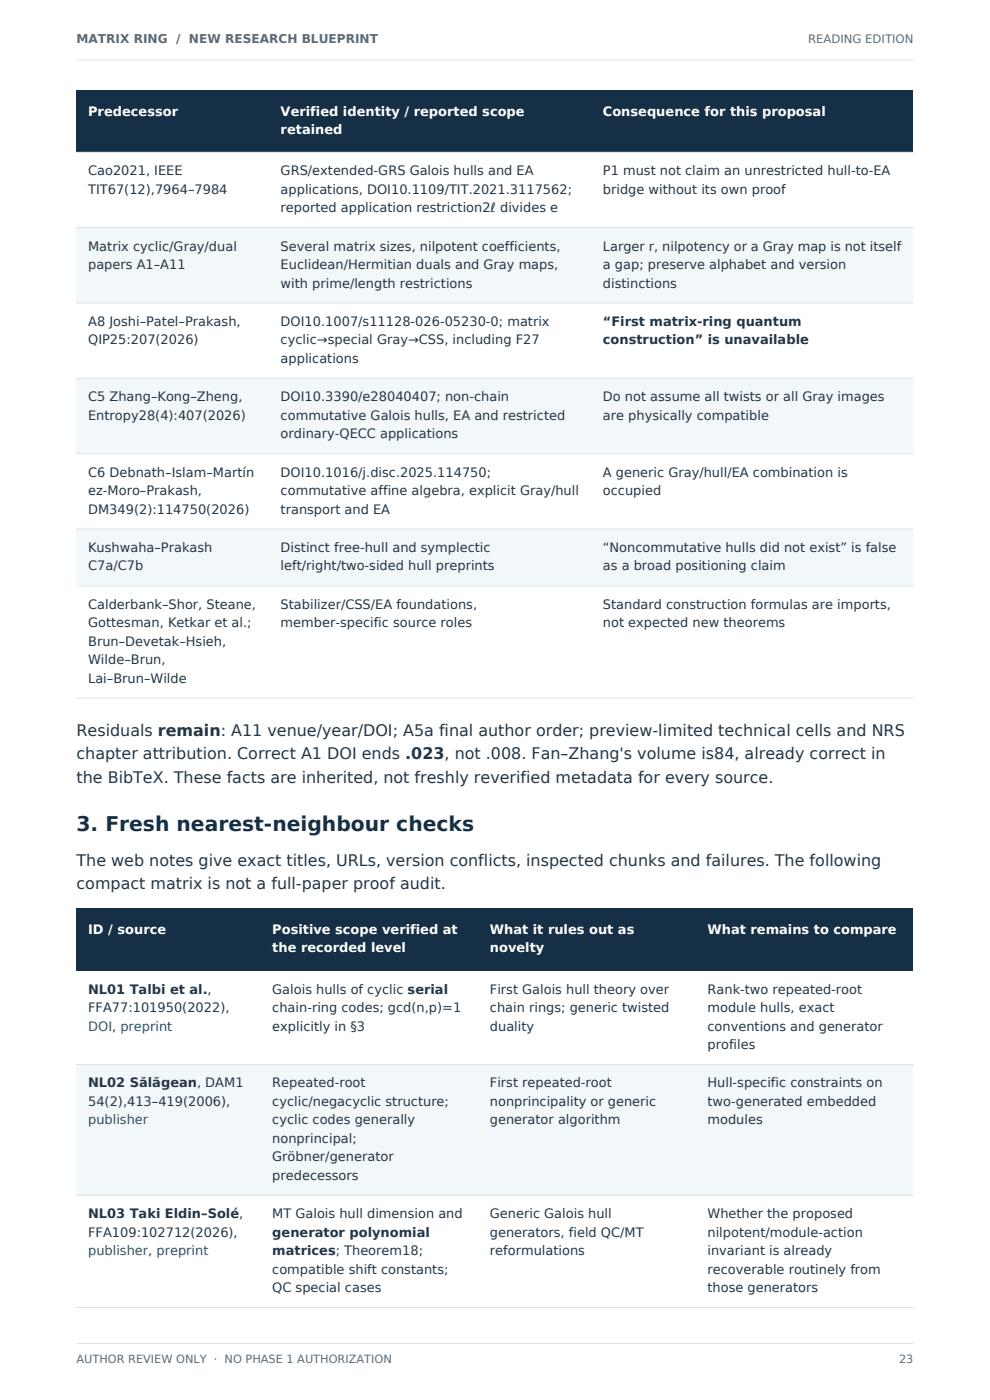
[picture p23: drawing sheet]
<svg xmlns="http://www.w3.org/2000/svg" width="210mm" height="297mm" viewBox="0 0 210 297" stroke-linecap="round" stroke-linejoin="round" font-family="sans-serif">
<defs><g id="words">
<text font-size="4.3" fill="#142f46" x="16.2" y="176.2">3. Fresh nearest-neighbour checks</text>
<g font-size="3.4" fill="#243746">
<text x="16.2" y="156.1">Residuals remain: A11 venue/year/DOI; A5a final author order; preview-limited technical cells and NRS</text>
<text x="16.2" y="161.1">chapter attribution. Correct A1 DOI ends .023, not .008. Fan–Zhang's volume is84, already correct in</text>
<text x="16.2" y="166.1">the BibTeX. These facts are inherited, not freshly reverified metadata for every source.</text>
<text x="16.2" y="183.7">The web notes give exact titles, URLs, version conflicts, inspected chunks and failures. The following</text>
<text x="16.2" y="188.7">compact matrix is not a full-paper proof audit.</text>
</g>
<g font-size="2.8" fill="#fff">
<text x="18.7" y="24.6">Predecessor</text>
<text x="59.5" y="24.6">Verified identity / reported scope</text>
<text x="59.5" y="28.4">retained</text>
<text x="127.9" y="24.6">Consequence for this proposal</text>
<text x="18.7" y="198.2">ID / source</text>
<text x="57.8" y="198.2">Positive scope verified at</text>
<text x="57.8" y="202.1">the recorded level</text>
<text x="103.9" y="198.2">What it rules out as</text>
<text x="103.9" y="202.1">novelty</text>
<text x="150.1" y="198.2">What remains to compare</text>
</g>
<g font-size="2.8" fill="#243746">
<text x="18.7" y="37.2">Cao2021, IEEE</text>
<text x="18.7" y="41.1">TIT67(12),7964–7984</text>
<text x="59.5" y="37.2">GRS/extended-GRS Galois hulls and EA</text>
<text x="59.5" y="41.1">applications, DOI10.1109/TIT.2021.3117562;</text>
<text x="127.9" y="37.2">P1 must not claim an unrestricted hull-to-EA</text>
<text x="127.9" y="41.1">bridge without its own proof</text>
<text x="59.5" y="45">reported application restriction2ℓ divides e</text>
<text x="18.7" y="53.2">Matrix cyclic/Gray/dual</text>
<text x="59.5" y="53.2">Several matrix sizes, nilpotent coefficients,</text>
<text x="127.9" y="53.2">Larger r, nilpotency or a Gray map is not itself</text>
<text x="18.7" y="57.1">papers A1–A11</text>
<text x="59.5" y="57.1">Euclidean/Hermitian duals and Gray maps,</text>
<text x="127.9" y="57.1">a gap; preserve alphabet and version</text>
<text x="59.5" y="61">with prime/length restrictions</text>
<text x="127.9" y="61">distinctions</text>
<text x="18.7" y="69.1">A8 Joshi–Patel–Prakash,</text>
<text x="59.5" y="69.1">DOI10.1007/s11128-026-05230-0; matrix</text>
<text x="127.9" y="69.1">“First matrix-ring quantum</text>
<text x="18.7" y="73.1">QIP25:207(2026)</text>
<text x="59.5" y="73.1">cyclic→special Gray→CSS, including F27</text>
<text x="59.5" y="77">applications</text>
<text x="127.9" y="73.1">construction” is unavailable</text>
<text x="18.7" y="85.1">C5 Zhang–Kong–Zheng,</text>
<text x="18.7" y="89">Entropy28(4):407(2026)</text>
<text x="59.5" y="85.1">DOI10.3390/e28040407; non-chain</text>
<text x="59.5" y="89">commutative Galois hulls, EA and restricted</text>
<text x="127.9" y="85.1">Do not assume all twists or all Gray images</text>
<text x="127.9" y="89">are physically compatible</text>
<text x="59.5" y="93">ordinary-QECC applications</text>
<text x="18.7" y="101.1">C6 Debnath–Islam–Martín</text>
<text x="59.5" y="101.1">DOI10.1016/j.disc.2025.114750;</text>
<text x="127.9" y="101.1">A generic Gray/hull/EA combination is</text>
<text x="18.7" y="105">ez-Moro–Prakash,</text>
<text x="59.5" y="105">commutative affine algebra, explicit Gray/hull</text>
<text x="127.9" y="105">occupied</text>
<text x="18.7" y="108.9">DM349(2):114750(2026)</text>
<text x="59.5" y="108.9">transport and EA</text>
<text x="18.7" y="117.1">Kushwaha–Prakash</text>
<text x="59.5" y="117.1">Distinct free-hull and symplectic</text>
<text x="127.9" y="117.1">“Noncommutative hulls did not exist” is false</text>
<text x="18.7" y="121">C7a/C7b</text>
<text x="59.5" y="121">left/right/two-sided hull preprints</text>
<text x="127.9" y="121">as a broad positioning claim</text>
<text x="18.7" y="129.2">Calderbank–Shor, Steane,</text>
<text x="59.5" y="129.2">Stabilizer/CSS/EA foundations,</text>
<text x="127.9" y="129.2">Standard construction formulas are imports,</text>
<text x="18.7" y="133.1">Gottesman, Ketkar et al.;</text>
<text x="18.7" y="137">Brun–Devetak–Hsieh,</text>
<text x="59.5" y="133.1">member-specific source roles</text>
<text x="127.9" y="133.1">not expected new theorems</text>
<text x="18.7" y="140.9">Wilde–Brun,</text>
<text x="18.7" y="144.8">Lai–Brun–Wilde</text>
<text x="18.7" y="210.8">NL01 Talbi et al.,</text>
<text x="18.7" y="214.7">FFA77:101950(2022),</text>
<text x="57.8" y="210.8">Galois hulls of cyclic serial</text>
<text x="57.8" y="214.7">chain-ring codes; gcd(n,p)=1</text>
<text x="103.9" y="210.8">First Galois hull theory over</text>
<text x="103.9" y="214.7">chain rings; generic twisted</text>
<text x="150.1" y="210.8">Rank-two repeated-root</text>
<text x="150.1" y="214.7">module hulls, exact</text>
<text x="57.8" y="218.6">explicitly in §3</text>
<text x="103.9" y="218.6">duality</text>
<text x="150.1" y="218.6">conventions and generator</text>
<text x="150.1" y="222.5">profiles</text>
<text x="18.7" y="230.7">NL02 Sălăgean, DAM1</text>
<text x="57.8" y="230.7">Repeated-root</text>
<text x="103.9" y="230.7">First repeated-root</text>
<text x="150.1" y="230.7">Hull-specific constraints on</text>
<text x="18.7" y="234.6">54(2),413–419(2006),</text>
<text x="57.8" y="234.6">cyclic/negacyclic structure;</text>
<text x="57.8" y="238.5">cyclic codes generally</text>
<text x="103.9" y="234.6">nonprincipality or generic</text>
<text x="103.9" y="238.5">generator algorithm</text>
<text x="150.1" y="234.6">two-generated embedded</text>
<text x="150.1" y="238.5">modules</text>
<text x="57.8" y="242.4">nonprincipal;</text>
<text x="57.8" y="246.4">Gröbner/generator</text>
<text x="57.8" y="250.3">predecessors</text>
<text x="18.7" y="258.4">NL03 Taki Eldin–Solé,</text>
<text x="18.7" y="262.3">FFA109:102712(2026),</text>
<text x="57.8" y="258.4">MT Galois hull dimension and</text>
<text x="57.8" y="262.3">generator polynomial</text>
<text x="103.9" y="258.4">Generic Galois hull</text>
<text x="103.9" y="262.3">generators, field QC/MT</text>
<text x="150.1" y="258.4">Whether the proposed</text>
<text x="150.1" y="262.3">nilpotent/module-action</text>
<text x="57.8" y="266.3">matrices; Theorem18;</text>
<text x="103.9" y="266.3">reformulations</text>
<text x="150.1" y="266.3">invariant is already</text>
<text x="57.8" y="270.2">compatible shift constants;</text>
<text x="57.8" y="274.1">QC special cases</text>
<text x="150.1" y="270.2">recoverable routinely from</text>
<text x="150.1" y="274.1">those generators</text>
</g>
<g font-size="2.8" fill="#116a72">
<text x="18.7" y="218.6">DOI, preprint</text>
<text x="18.7" y="238.5">publisher</text>
<text x="18.7" y="266.3">publisher, preprint</text>
</g>
<text font-size="2.6" fill="#596b78" x="16.2" y="9.2">MATRIX RING / NEW RESEARCH BLUEPRINT</text>
<text font-size="2.5" fill="#596b78" x="171.4" y="9.2">READING EDITION</text>
<g font-size="2.4" fill="#596b78">
<text x="16.2" y="289.2">AUTHOR REVIEW ONLY · NO PHASE 1 AUTHORIZATION</text>
<text x="190.7" y="289.2">23</text>
</g>
</g></defs>
<path d="M16.2 12.7h177.6M16.2 285h177.6" fill="none" stroke="#d9e3e9" stroke-width=".21"/>
<path d="M16.2 19h177.6v13.3h-177.6z" fill-rule="evenodd" fill="#142f46"/>
<path d="M16.2 32.3h177.6v16h-177.6z" fill-rule="evenodd" fill="#fff"/>
<path d="M16.2 48.3h177.6v16h-177.6z" fill-rule="evenodd" fill="#f2f7f9"/>
<path d="M16.2 64.3h177.6v16h-177.6z" fill-rule="evenodd" fill="#fff"/>
<path d="M16.2 80.3h177.6v15.9h-177.6z" fill-rule="evenodd" fill="#f2f7f9"/>
<path d="M16.2 96.2h177.6v16h-177.6z" fill-rule="evenodd" fill="#fff"/>
<path d="M16.2 112.2h177.6v12.1h-177.6z" fill-rule="evenodd" fill="#f2f7f9"/>
<path d="M16.2 124.3h177.6v23.8h-177.6z" fill-rule="evenodd" fill="#fff"/>
<path d="M16.2 32.3h177.6M16.2 48.3h177.6M16.2 64.3h177.6M16.2 80.3h177.6M16.2 96.2h177.6M16.2 112.2h177.6M16.2 124.3h177.6M16.2 148.1h177.6" fill="none" stroke="#d9e3e9" stroke-width=".21"/>
<path d="M16.2 192.7h177.6v13.2h-177.6z" fill-rule="evenodd" fill="#142f46"/>
<path d="M16.2 205.9h177.6v19.9h-177.6z" fill-rule="evenodd" fill="#fff"/>
<path d="M16.2 225.8h177.6v27.8h-177.6z" fill-rule="evenodd" fill="#f2f7f9"/>
<path d="M16.2 253.6h177.6v23.8h-177.6z" fill-rule="evenodd" fill="#fff"/>
<path d="M16.2 225.8h177.6M16.2 253.6h177.6M16.2 277.4h177.6" fill="none" stroke="#d9e3e9" stroke-width=".21"/>
<use href="#words"/>
</svg>
